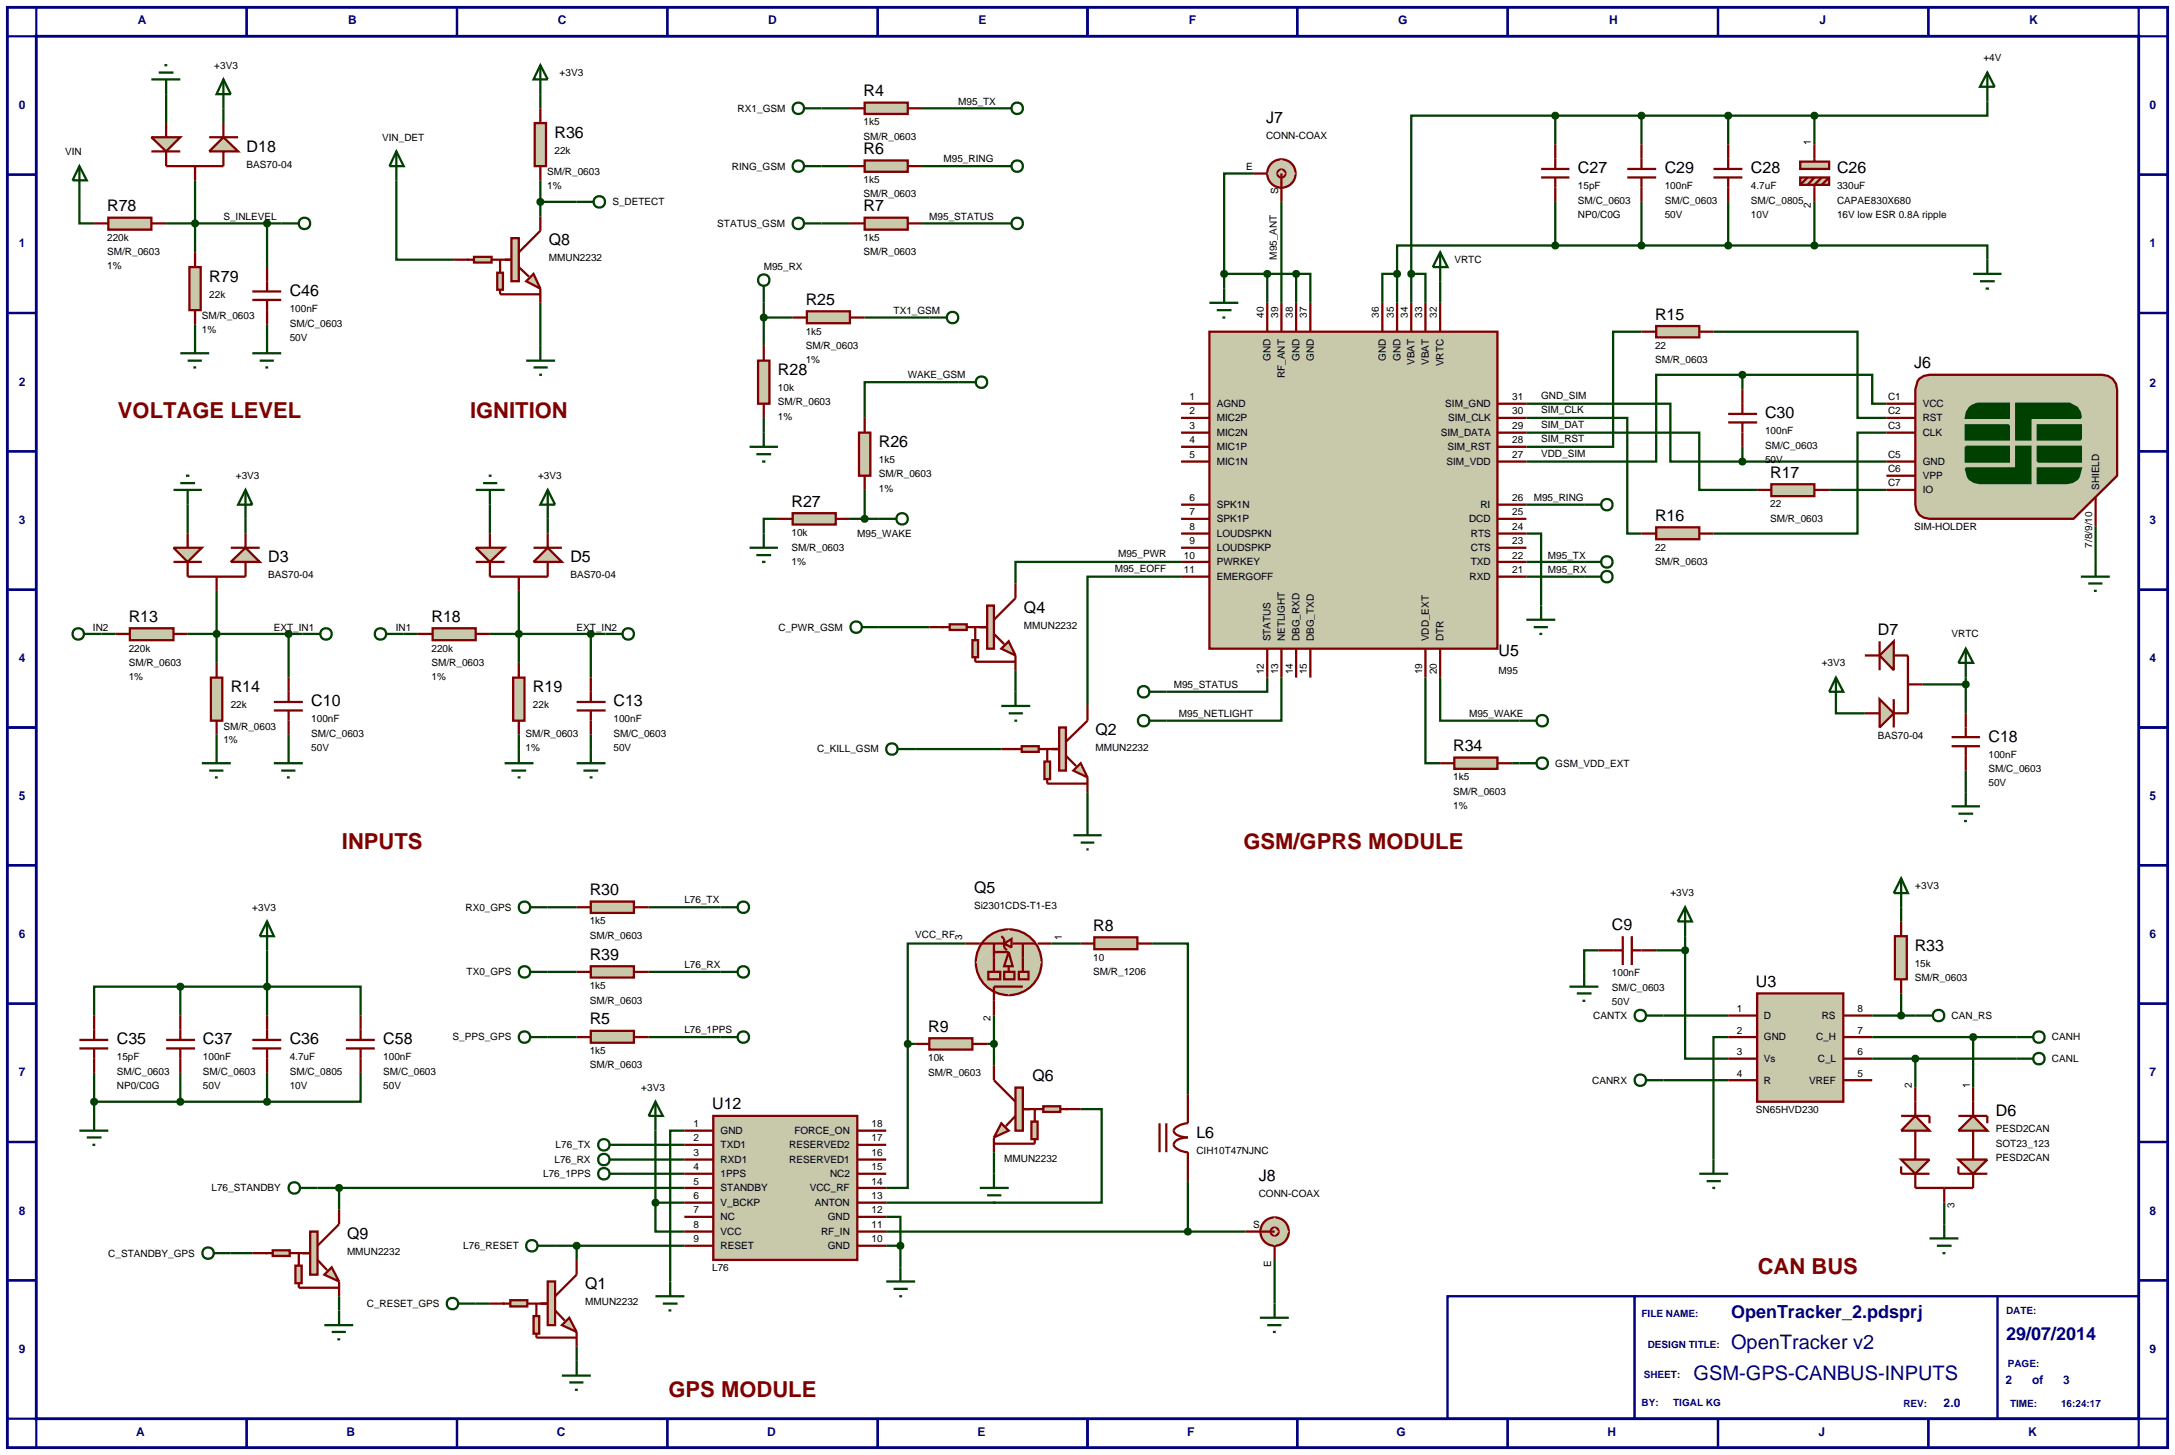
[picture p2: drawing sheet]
<svg xmlns="http://www.w3.org/2000/svg" width="384mm" height="257mm" viewBox="0 0 384 257" stroke-linecap="round" stroke-linejoin="round" font-family="sans-serif">
<defs><g id="words">
<g font-size="3.9" fill="#800000">
<text x="20.8" y="73.7">VOLTAGE LEVEL</text>
<text x="82.9" y="73.7">IGNITION</text>
<text x="60.3" y="149.8">INPUTS</text>
<text x="219.3" y="149.8">GSM/GPRS MODULE</text>
<text x="310" y="224.7">CAN BUS</text>
<text x="117.9" y="246.3">GPS MODULE</text>
</g>
<g font-size="3.5" fill="#000080">
<text x="305.3" y="238">OpenTracker v2</text>
<text x="298.7" y="243.4">GSM-GPS-CANBUS-INPUTS</text>
</g>
<g font-size="3.2" fill="#000080">
<text x="305.3" y="232.4">OpenTracker_2.pdsprj</text>
<text x="353.8" y="236.4">29/07/2014</text>
</g>
<g font-size="2.8">
<text x="152.3" y="17">R4</text>
<text x="223.3" y="21.7">J7</text>
<text x="43.5" y="26.8">D18</text>
<text x="97.8" y="24.3">R36</text>
<text x="152.3" y="27.2">R6</text>
<text x="278.3" y="30.6">C27</text>
<text x="293.6" y="30.6">C29</text>
<text x="308.8" y="30.6">C28</text>
<text x="324" y="30.6">C26</text>
<text x="18.9" y="37.3">R78</text>
<text x="152.3" y="37.3">R7</text>
<text x="96.8" y="43.3">Q8</text>
<text x="36.9" y="49.7">R79</text>
<text x="51.1" y="52.2">C46</text>
<text x="142.1" y="53.8">R25</text>
<text x="291.9" y="56.4">R15</text>
<text x="337.6" y="65">J6</text>
<text x="137.2" y="66.2">R28</text>
<text x="311.3" y="73.8">C30</text>
<text x="155" y="78.9">R26</text>
<text x="139.6" y="89.4">R27</text>
<text x="312.2" y="84.3">R17</text>
<text x="291.9" y="91.9">R16</text>
<text x="47.3" y="99.2">D3</text>
<text x="100.6" y="99.2">D5</text>
<text x="22.7" y="109.7">R13</text>
<text x="76.1" y="109.7">R18</text>
<text x="180.6" y="108.1">Q4</text>
<text x="331.2" y="112">D7</text>
<text x="264.3" y="115.8">U5</text>
<text x="40.7" y="122.1">R14</text>
<text x="54.9" y="124.6">C10</text>
<text x="94" y="122.1">R19</text>
<text x="108.2" y="124.6">C13</text>
<text x="193.2" y="129.7">Q2</text>
<text x="350.7" y="130.9">C18</text>
<text x="256.3" y="132.5">R34</text>
<text x="104" y="157.9">R30</text>
<text x="171.8" y="157.5">Q5</text>
<text x="192.8" y="164.2">R8</text>
<text x="284.3" y="164">C9</text>
<text x="337.7" y="167.7">R33</text>
<text x="104" y="169.3">R39</text>
<text x="309.7" y="174.1">U3</text>
<text x="20.6" y="184.2">C35</text>
<text x="35.8" y="184.2">C37</text>
<text x="51.1" y="184.2">C36</text>
<text x="67.6" y="184.2">C58</text>
<text x="104" y="180.7">R5</text>
<text x="163.7" y="182">R9</text>
<text x="182.1" y="190.6">Q6</text>
<text x="125.6" y="195.7">U12</text>
<text x="352" y="196.9">D6</text>
<text x="211" y="200.7">L6</text>
<text x="222" y="208.3">J8</text>
<text x="61.2" y="218.5">Q9</text>
<text x="103.2" y="227.4">Q1</text>
</g>
<g font-size="2.1" fill="#000080">
<text x="24.3" y="4.2">A</text>
<text x="61.4" y="4.2">B</text>
<text x="98.4" y="4.2">C</text>
<text x="135.5" y="4.2">D</text>
<text x="172.6" y="4.2">E</text>
<text x="209.7" y="4.2">F</text>
<text x="246.6" y="4.2">G</text>
<text x="283.8" y="4.2">H</text>
<text x="320.9" y="4.2">J</text>
<text x="357.9" y="4.2">K</text>
<text x="3.3" y="19.2">0</text>
<text x="379.1" y="19.2">0</text>
<text x="3.3" y="43.6">1</text>
<text x="379.1" y="43.6">1</text>
<text x="3.3" y="68">2</text>
<text x="379.1" y="68.2">2</text>
<text x="3.3" y="92.4">3</text>
<text x="379.1" y="92.4">3</text>
<text x="3.3" y="116.8">4</text>
<text x="379.1" y="116.8">4</text>
<text x="3.3" y="141">5</text>
<text x="379.1" y="141">5</text>
<text x="3.3" y="165.4">6</text>
<text x="379.1" y="165.4">6</text>
<text x="3.3" y="189.8">7</text>
<text x="379.1" y="189.8">7</text>
<text x="3.3" y="214.2">8</text>
<text x="379.1" y="214.2">8</text>
<text x="3.3" y="238.6">9</text>
<text x="379.1" y="238.6">9</text>
<text x="353.7" y="244">2</text>
<text x="358.4" y="244">of</text>
<text x="363.9" y="244">3</text>
<text x="342.8" y="248.1">2.0</text>
<text x="24" y="253.3">A</text>
<text x="61.1" y="253.3">B</text>
<text x="98.2" y="253.3">C</text>
<text x="135.3" y="253.3">D</text>
<text x="172.4" y="253.3">E</text>
<text x="209.4" y="253.3">F</text>
<text x="246.3" y="253.3">G</text>
<text x="283.5" y="253.3">H</text>
<text x="320.7" y="253.3">J</text>
<text x="357.7" y="253.3">K</text>
</g>
<g font-size="1.8">
<text x="349.8" y="10.8">+4V</text>
<text x="37.8" y="12.1">+3V3</text>
<text x="98.7" y="13.4">+3V3</text>
<text x="130.1" y="19.7">RX1_GSM</text>
<text x="152.3" y="22.1">1k5</text>
<text x="169" y="18.5">M95_TX</text>
<text x="11.5" y="27.3">VIN</text>
<text x="43.5" y="29.6">BAS70-04</text>
<text x="67.4" y="24.8">VIN_DET</text>
<text x="97.8" y="27.1">22k</text>
<text x="129.1" y="29.9">RING_GSM</text>
<text x="152.3" y="24.7">SM/R_0603</text>
<text x="166.4" y="28.6">M95_RING</text>
<text x="219.8" y="30">E</text>
<text x="223.3" y="24.5">CONN-COAX</text>
<text x="319.4" y="25.5" transform="rotate(-90 319.4 25.5)">1</text>
<text x="96.5" y="30.9">SM/R_0603</text>
<text x="96.5" y="33.4">1%</text>
<text x="152.3" y="32.3">1k5</text>
<text x="152.3" y="34.8">SM/R_0603</text>
<text x="225.4" y="34.3" transform="rotate(-90 225.4 34.3)">S</text>
<text x="278.3" y="33.4">15pF</text>
<text x="278.3" y="36">SM/C_0603</text>
<text x="293.6" y="33.4">100nF</text>
<text x="293.6" y="36">SM/C_0603</text>
<text x="308.8" y="33.4">4.7uF</text>
<text x="308.8" y="36">SM/C_0805</text>
<text x="324" y="33.4">330uF</text>
<text x="324" y="36">CAPAE830X680</text>
<text x="39.4" y="38.8">S_INLEVEL</text>
<text x="108" y="36.2">S_DETECT</text>
<text x="126.5" y="40">STATUS_GSM</text>
<text x="163.9" y="38.8">M95_STATUS</text>
<text x="278.3" y="38.5">NP0/C0G</text>
<text x="293.6" y="38.5">50V</text>
<text x="308.8" y="38.5">10V</text>
<text x="319.4" y="36.6" transform="rotate(-90 319.4 36.6)">2</text>
<text x="324" y="38.5">16V low ESR 0.8A ripple</text>
<text x="18.9" y="42.5">220k</text>
<text x="18.9" y="45">SM/R_0603</text>
<text x="18.9" y="47.5">1%</text>
<text x="96.8" y="46.1">MMUN2232</text>
<text x="134.7" y="47.7">M95_RX</text>
<text x="152.3" y="42.5">1k5</text>
<text x="152.3" y="45">SM/R_0603</text>
<text x="225.2" y="45.8" transform="rotate(-90 225.2 45.8)">M95_ANT</text>
<text x="256.5" y="46.4">VRTC</text>
<text x="36.9" y="52.5">22k</text>
<text x="35.6" y="56.3">SM/R_0603</text>
<text x="35.6" y="58.8">1%</text>
<text x="51.1" y="55">100nF</text>
<text x="51.1" y="57.6">SM/C_0603</text>
<text x="142.1" y="59">1k5</text>
<text x="157.6" y="55.3">TX1_GSM</text>
<text x="222.9" y="56" transform="rotate(-90 222.9 56)">40</text>
<text x="225.4" y="56" transform="rotate(-90 225.4 56)">39</text>
<text x="228" y="56" transform="rotate(-90 228 56)">38</text>
<text x="230.5" y="56" transform="rotate(-90 230.5 56)">37</text>
<text x="243.2" y="56" transform="rotate(-90 243.2 56)">36</text>
<text x="245.8" y="56" transform="rotate(-90 245.8 56)">35</text>
<text x="248.3" y="56" transform="rotate(-90 248.3 56)">34</text>
<text x="250.8" y="56" transform="rotate(-90 250.8 56)">33</text>
<text x="253.4" y="56" transform="rotate(-90 253.4 56)">32</text>
<text x="51.1" y="60.1">50V</text>
<text x="142.1" y="61.5">SM/R_0603</text>
<text x="142.1" y="64.1">1%</text>
<text x="224.1" y="63.7" transform="rotate(-90 224.1 63.7)">GND</text>
<text x="229.2" y="63.7" transform="rotate(-90 229.2 63.7)">GND</text>
<text x="231.7" y="63.7" transform="rotate(-90 231.7 63.7)">GND</text>
<text x="244.4" y="63.7" transform="rotate(-90 244.4 63.7)">GND</text>
<text x="247" y="63.7" transform="rotate(-90 247 63.7)">GND</text>
<text x="249.5" y="64.4" transform="rotate(-90 249.5 64.4)">VBAT</text>
<text x="252" y="64.4" transform="rotate(-90 252 64.4)">VBAT</text>
<text x="254.6" y="64.6" transform="rotate(-90 254.6 64.6)">VRTC</text>
<text x="291.9" y="61.5">22</text>
<text x="291.9" y="64.1">SM/R_0603</text>
<text x="137.2" y="69">10k</text>
<text x="137.2" y="71.5">SM/R_0603</text>
<text x="160.1" y="66.7">WAKE_GSM</text>
<text x="209.8" y="70.6">1</text>
<text x="214.6" y="71.8">AGND</text>
<text x="226.6" y="66.7" transform="rotate(-90 226.6 66.7)">RF_ANT</text>
<text x="254.9" y="71.8">SIM_GND</text>
<text x="266.7" y="70.6">31</text>
<text x="271.8" y="70.4">GND_SIM</text>
<text x="333" y="70.6">C1</text>
<text x="339.1" y="71.8">VCC</text>
<text x="137.2" y="74.1">1%</text>
<text x="209.8" y="73.1">2</text>
<text x="209.8" y="75.7">3</text>
<text x="214.6" y="74.3">MIC2P</text>
<text x="214.6" y="76.9">MIC2N</text>
<text x="254.1" y="76.9">SIM_DATA</text>
<text x="255.4" y="74.3">SIM_CLK</text>
<text x="266.7" y="75.7">29</text>
<text x="266.7" y="73.1">30</text>
<text x="271.8" y="78">SIM_RST</text>
<text x="271.8" y="72.9">SIM_CLK</text>
<text x="271.8" y="75.5">SIM_DAT</text>
<text x="311.3" y="76.6">100nF</text>
<text x="333" y="73.1">C2</text>
<text x="333" y="75.7">C3</text>
<text x="339.1" y="74.3">RST</text>
<text x="339.1" y="76.9">CLK</text>
<text x="155" y="81.7">1k5</text>
<text x="209.8" y="78.2">4</text>
<text x="209.8" y="80.8">5</text>
<text x="214.6" y="79.4">MIC1P</text>
<text x="214.6" y="82">MIC1N</text>
<text x="255.1" y="82">SIM_VDD</text>
<text x="255.3" y="79.4">SIM_RST</text>
<text x="266.7" y="80.8">27</text>
<text x="266.7" y="78.2">28</text>
<text x="271.8" y="80.6">VDD_SIM</text>
<text x="311.3" y="79.1">SM/C_0603</text>
<text x="311.3" y="81.7">50V</text>
<text x="333" y="80.8">C5</text>
<text x="333" y="83.3">C6</text>
<text x="339.1" y="82">GND</text>
<text x="41.6" y="84.5">+3V3</text>
<text x="94.9" y="84.5">+3V3</text>
<text x="155" y="84.2">SM/R_0603</text>
<text x="155" y="86.8">1%</text>
<text x="209.8" y="88.4">6</text>
<text x="214.6" y="89.6">SPK1N</text>
<text x="261.1" y="89.6">RI</text>
<text x="266.7" y="88.4">26</text>
<text x="270.5" y="88.3">M95_RING</text>
<text x="312.2" y="89.5">22</text>
<text x="333" y="85.8">C7</text>
<text x="339.1" y="84.5">VPP</text>
<text x="339.1" y="87">IO</text>
<text x="370.2" y="86.4" transform="rotate(-90 370.2 86.4)">SHIELD</text>
<text x="139.6" y="94.5">10k</text>
<text x="151.2" y="94.7">M95_WAKE</text>
<text x="209.8" y="90.9">7</text>
<text x="209.8" y="93.5">8</text>
<text x="209.8" y="96">9</text>
<text x="214.6" y="92.1">SPK1P</text>
<text x="214.6" y="94.7">LOUDSPKN</text>
<text x="259.1" y="92.1">DCD</text>
<text x="259.4" y="94.7">RTS</text>
<text x="266.7" y="96">23</text>
<text x="266.7" y="93.5">24</text>
<text x="266.7" y="90.9">25</text>
<text x="312.2" y="92">SM/R_0603</text>
<text x="337.6" y="93.5">SIM-HOLDER</text>
<text x="47.3" y="102">BAS70-04</text>
<text x="100.6" y="102">BAS70-04</text>
<text x="139.6" y="97.1">SM/R_0603</text>
<text x="139.6" y="99.6">1%</text>
<text x="196.6" y="100.9">M95_EOFF</text>
<text x="197.2" y="98.3">M95_PWR</text>
<text x="208.8" y="98.5">10</text>
<text x="208.8" y="101.1">11</text>
<text x="214.6" y="97.2">LOUDSPKP</text>
<text x="214.6" y="99.7">PWRKEY</text>
<text x="259.4" y="99.7">TXD</text>
<text x="259.4" y="97.2">CTS</text>
<text x="266.7" y="101.1">21</text>
<text x="266.7" y="98.5">22</text>
<text x="273" y="98.5">M95_TX</text>
<text x="273" y="101">M95_RX</text>
<text x="291.9" y="97.1">22</text>
<text x="291.9" y="99.6">SM/R_0603</text>
<text x="369" y="96.6" transform="rotate(-90 369 96.6)">7/8/9/10</text>
<text x="214.6" y="102.3">EMERGOFF</text>
<text x="259.2" y="102.3">RXD</text>
<text x="16.4" y="111.2">IN2</text>
<text x="48.3" y="111.2">EXT_IN1</text>
<text x="69.8" y="111.2">IN1</text>
<text x="101.7" y="111.2">EXT_IN2</text>
<text x="137.3" y="111.2">C_PWR_GSM</text>
<text x="180.6" y="110.9">MMUN2232</text>
<text x="224.1" y="113.1" transform="rotate(-90 224.1 113.1)">STATUS</text>
<text x="226.6" y="113.1" transform="rotate(-90 226.6 113.1)">NETLIGHT</text>
<text x="229.2" y="113.1" transform="rotate(-90 229.2 113.1)">DBG_RXD</text>
<text x="231.7" y="113.1" transform="rotate(-90 231.7 113.1)">DBG_TXD</text>
<text x="252" y="113.1" transform="rotate(-90 252 113.1)">VDD_EXT</text>
<text x="254.6" y="113.1" transform="rotate(-90 254.6 113.1)">DTR</text>
<text x="344.2" y="112.4">VRTC</text>
<text x="22.7" y="114.9">220k</text>
<text x="22.7" y="117.4">SM/R_0603</text>
<text x="22.7" y="119.9">1%</text>
<text x="76.1" y="114.9">220k</text>
<text x="76.1" y="117.4">SM/R_0603</text>
<text x="76.1" y="119.9">1%</text>
<text x="222.9" y="118.9" transform="rotate(-90 222.9 118.9)">12</text>
<text x="225.4" y="118.9" transform="rotate(-90 225.4 118.9)">13</text>
<text x="228" y="118.9" transform="rotate(-90 228 118.9)">14</text>
<text x="230.5" y="118.9" transform="rotate(-90 230.5 118.9)">15</text>
<text x="250.8" y="118.9" transform="rotate(-90 250.8 118.9)">19</text>
<text x="253.4" y="118.9" transform="rotate(-90 253.4 118.9)">20</text>
<text x="264.3" y="118.9">M95</text>
<text x="321.3" y="117.5">+3V3</text>
<text x="40.7" y="124.9">22k</text>
<text x="94" y="124.9">22k</text>
<text x="207" y="121.3">M95_STATUS</text>
<text x="39.4" y="128.7">SM/R_0603</text>
<text x="39.4" y="131.1">1%</text>
<text x="54.9" y="127.4">100nF</text>
<text x="54.9" y="129.9">SM/C_0603</text>
<text x="92.7" y="129.9">SM/R_0603</text>
<text x="108.2" y="127.4">100nF</text>
<text x="108.2" y="129.9">SM/C_0603</text>
<text x="207.9" y="126.4">M95_NETLIGHT</text>
<text x="259.1" y="126.4">M95_WAKE</text>
<text x="331.2" y="130.3">BAS70-04</text>
<text x="54.9" y="132.4">50V</text>
<text x="92.7" y="132.4">1%</text>
<text x="108.2" y="132.4">50V</text>
<text x="144.1" y="132.7">C_KILL_GSM</text>
<text x="193.2" y="132.4">MMUN2232</text>
<text x="256.3" y="137.6">1k5</text>
<text x="274.3" y="135.2">GSM_VDD_EXT</text>
<text x="350.7" y="133.7">100nF</text>
<text x="350.7" y="136.2">SM/C_0603</text>
<text x="256.3" y="140.2">SM/R_0603</text>
<text x="256.3" y="142.7">1%</text>
<text x="350.7" y="138.7">50V</text>
<text x="44.5" y="160.6">+3V3</text>
<text x="82.1" y="160.6">RX0_GPS</text>
<text x="120.7" y="159.3">L76_TX</text>
<text x="171.8" y="160.3">Si2301CDS-T1-E3</text>
<text x="294.6" y="158.1">+3V3</text>
<text x="337.8" y="156.8">+3V3</text>
<text x="104" y="163">1k5</text>
<text x="104" y="165.6">SM/R_0603</text>
<text x="161.4" y="165.5">VCC_RF</text>
<text x="169.7" y="165.7" transform="rotate(-90 169.7 165.7)">3</text>
<text x="187.3" y="165.7" transform="rotate(-90 187.3 165.7)">1</text>
<text x="82.3" y="172">TX0_GPS</text>
<text x="120.7" y="170.8">L76_RX</text>
<text x="192.8" y="169.4">10</text>
<text x="192.8" y="171.9">SM/R_1206</text>
<text x="284.3" y="172.2">100nF</text>
<text x="337.7" y="170.5">15k</text>
<text x="337.7" y="173">SM/R_0603</text>
<text x="104" y="174.4">1k5</text>
<text x="104" y="177">SM/R_0603</text>
<text x="281" y="179.7">CANTX</text>
<text x="284.3" y="174.7">SM/C_0603</text>
<text x="284.3" y="177.2">50V</text>
<text x="306.3" y="178.5">1</text>
<text x="311.1" y="179.7">D</text>
<text x="321.3" y="179.7">RS</text>
<text x="327.6" y="178.5">8</text>
<text x="344.2" y="179.7">CAN_RS</text>
<text x="79.8" y="183.5">S_PPS_GPS</text>
<text x="104" y="185.9">1k5</text>
<text x="120.7" y="182.2">L76_1PPS</text>
<text x="174.7" y="180.1" transform="rotate(-90 174.7 180.1)">2</text>
<text x="306.3" y="182.3">2</text>
<text x="311.1" y="183.5">GND</text>
<text x="320.3" y="183.5">C_H</text>
<text x="327.6" y="182.3">7</text>
<text x="361.9" y="183.5">CANH</text>
<text x="20.6" y="187">15pF</text>
<text x="20.6" y="189.5">SM/C_0603</text>
<text x="35.8" y="187">100nF</text>
<text x="35.8" y="189.5">SM/C_0603</text>
<text x="51.1" y="187">4.7uF</text>
<text x="51.1" y="189.5">SM/C_0805</text>
<text x="67.6" y="187">100nF</text>
<text x="67.6" y="189.5">SM/C_0603</text>
<text x="104" y="188.4">SM/R_0603</text>
<text x="163.7" y="187.1">10k</text>
<text x="163.7" y="189.7">SM/R_0603</text>
<text x="280.8" y="191.1">CANRX</text>
<text x="306.3" y="186.1">3</text>
<text x="306.3" y="189.9">4</text>
<text x="311.1" y="187.3">Vs</text>
<text x="311.1" y="191.1">R</text>
<text x="319.1" y="191.1">VREF</text>
<text x="320.6" y="187.3">C_L</text>
<text x="327.6" y="189.9">5</text>
<text x="327.6" y="186.1">6</text>
<text x="337.2" y="191.8" transform="rotate(-90 337.2 191.8)">2</text>
<text x="347.4" y="191.8" transform="rotate(-90 347.4 191.8)">1</text>
<text x="361.9" y="187.3">CANL</text>
<text x="20.6" y="192.1">NP0/C0G</text>
<text x="35.8" y="192.1">50V</text>
<text x="51.1" y="192.1">10V</text>
<text x="67.6" y="192.1">50V</text>
<text x="113.1" y="192.4">+3V3</text>
<text x="309.7" y="196.3">SN65HVD230</text>
<text x="98" y="202.5">L76_TX</text>
<text x="122.3" y="198.8">1</text>
<text x="122.3" y="201.3">2</text>
<text x="122.3" y="203.9">3</text>
<text x="127.1" y="200">GND</text>
<text x="127.1" y="202.5">TXD1</text>
<text x="139.2" y="202.5">RESERVED2</text>
<text x="140.1" y="200">FORCE_ON</text>
<text x="153.7" y="203.9">16</text>
<text x="153.7" y="201.3">17</text>
<text x="153.7" y="198.8">18</text>
<text x="211" y="203.5">CIH10T47NJNC</text>
<text x="352" y="199.7">PESD2CAN</text>
<text x="352" y="202.2">SOT23_123</text>
<text x="95.8" y="207.6">L76_1PPS</text>
<text x="97.8" y="205.1">L76_RX</text>
<text x="122.3" y="206.4">4</text>
<text x="122.3" y="208.9">5</text>
<text x="127.1" y="205.1">RXD1</text>
<text x="127.1" y="207.6">1PPS</text>
<text x="139.2" y="205.1">RESERVED1</text>
<text x="146.4" y="207.6">NC2</text>
<text x="153.7" y="208.9">14</text>
<text x="153.7" y="206.4">15</text>
<text x="177.1" y="204.9">MMUN2232</text>
<text x="352" y="204.8">PESD2CAN</text>
<text x="37.3" y="210.1">L76_STANDBY</text>
<text x="122.3" y="211.5">6</text>
<text x="122.3" y="214">7</text>
<text x="127.1" y="210.1">STANDBY</text>
<text x="127.1" y="212.7">V_BCKP</text>
<text x="127.1" y="215.2">NC</text>
<text x="142.8" y="210.1">VCC_RF</text>
<text x="143.7" y="212.7">ANTON</text>
<text x="146" y="215.2">GND</text>
<text x="153.7" y="214">12</text>
<text x="153.7" y="211.5">13</text>
<text x="222" y="211.1">CONN-COAX</text>
<text x="344.7" y="213.1" transform="rotate(-90 344.7 213.1)">3</text>
<text x="19.1" y="221.6">C_STANDBY_GPS</text>
<text x="61.2" y="221.3">MMUN2232</text>
<text x="81.7" y="220.3">L76_RESET</text>
<text x="122.3" y="216.6">8</text>
<text x="122.3" y="219.1">9</text>
<text x="127.1" y="217.8">VCC</text>
<text x="127.1" y="220.3">RESET</text>
<text x="144.8" y="217.8">RF_IN</text>
<text x="146" y="220.3">GND</text>
<text x="153.7" y="219.1">10</text>
<text x="153.7" y="216.6">11</text>
<text x="221" y="216.6">S</text>
<text x="125.6" y="224.2">L76</text>
<text x="224.2" y="223.4" transform="rotate(-90 224.2 223.4)">E</text>
<text x="64.7" y="230.5">C_RESET_GPS</text>
<text x="103.2" y="230.2">MMUN2232</text>
</g>
<g font-size="1.8" fill="#000080">
<text x="289.5" y="232.2">FILE NAME:</text>
<text x="353.8" y="231.7">DATE:</text>
<text x="290.6" y="237.7">DESIGN TITLE:</text>
<text x="289.9" y="243">SHEET:</text>
<text x="354.1" y="241.1">PAGE:</text>
<text x="289.5" y="247.9">BY:</text>
<text x="295.1" y="247.9">TIGAL KG</text>
<text x="335.7" y="248.1">REV:</text>
<text x="354.5" y="248.1">TIME:</text>
<text x="363.5" y="248.1">16:24:17</text>
</g>
</g></defs>
<g fill="#fff" stroke="#000080" stroke-width=".4">
<path d="M255.3 228.6h33v21.6h-33z"/>
<path d="M288.3 228.6h88.9v21.6h-88.9z"/>
</g>
<path d="M1.3 1.3h381v254h-381zM6.4 6.4h370.8v243.8h-370.8z" fill="none" stroke="#000080" stroke-width=".5"/>
<g fill="none" stroke="#000080" stroke-width=".4">
<path d="M6.4 1.3v5.1h-5.1M43.5 1.3v5.1M80.6 1.3v5.1M117.7 1.3v5.1M154.8 1.3v5.1M191.8 1.3v5.1M228.8 1.3v5.1M265.9 1.3v5.1M303 1.3v5.1M340.1 1.3v5.1M377.2 1.3v5.1h5.1M1.3 30.8h5.1"/>
<path d="M377.2 30.8h5.1M1.3 55.2h5.1M377.2 55.2h5.1M1.3 79.6h5.1M377.2 79.6h5.1M1.3 104h5.1M377.2 104h5.1M1.3 128.3h5.1M377.2 128.3h5.1M1.3 152.6h5.1M377.2 152.6h5.1M1.3 177h5.1"/>
<path d="M377.2 177h5.1M1.3 201.4h5.1M377.2 201.4h5.1M1.3 225.8h5.1M352.3 228.7v21.3M377.2 225.8h5.1M1.3 250.2h5.1v5.1M43.5 250.2v5.1M80.6 250.2v5.1M117.7 250.2v5.1M154.8 250.2v5.1M191.8 250.2v5.1"/>
<path d="M228.8 250.2v5.1M265.9 250.2v5.1M303 250.2v5.1M340.1 250.2v5.1M382.3 250.2h-5.1v5.1"/>
</g>
<g fill="none" stroke="#004000" stroke-width=".4">
<path d="M29.3 16.6v5.1M39.4 19.1v2.6M95.3 16.6v2.5M144.9 19.1h5M162.6 19.1h12.7M350.5 17.9v2.5h-30.5M14 34.4v5h2.6M29.3 39.4h20.3M34.4 31.8v12.7M47.1 39.4v7.7M69.9 31.8v14h10.2M95.3 31.8v6.4"/>
<path d="M95.3 35.6h6.4M144.9 29.3h5M144.9 39.4h5M162.6 29.3h12.7M162.6 39.4h12.7M221 30.6h-5.1v17.7M226 35.6v17.8M274.3 20.4h-25.4v27.9M274.3 20.4h45.7M274.3 20.4v5.1M274.3 35.6v7.7M289.5 20.4v5.1"/>
<path d="M289.5 35.6v7.7M304.8 20.4v5.1M304.8 35.6v7.7M320 20.4v5.1M320 35.6v7.7M34.4 57.2v2.6M47.1 57.2v2.6M95.3 53.4v7.6M134.7 56h5.1M134.7 53.4v7.6M152.5 56h11.4M215.9 48.3h12.7"/>
<path d="M215.9 48.3v2.6M223.5 48.3v5.1M228.6 48.3h2.5v5.1M228.6 48.3v5.1M246.4 48.3h-2.6v5.1M246.4 48.3v5.1M248.9 48.3h2.5v5.1M248.9 48.3v5.1M254 49.6v3.8M274.3 43.3h-27.9v5M274.3 43.3h45.7M289.5 58.5h-5v20.3h-15.3"/>
<path d="M302.2 58.5h25.4v15.2h5.1M320 43.3h30.5v2.5M134.7 73.7v2.6M169 67.4h-16.5v6.3M269.2 73.7h17.8v20.4h2.5M269.2 76.3h30.5v10.1h10.2M269.2 71.2h25.4v10.2h12.7M307.3 66.1h22.9v5.1h2.5M307.3 66.1h-15.2v15.3h-22.9M307.3 66.1v2.6M307.3 78.8v2.6M332.7 76.3h-5.1v17.8h-25.4"/>
<path d="M33.1 89v5.1M43.3 91.5v2.6M86.4 89v5.1M96.6 91.5v2.6M137.2 91.5h-2.5v2.6M149.9 91.5h5.1M152.5 86.4v5.1M208.3 99.1h-29.2v3.8M269.2 94.1h2.6v12.7M269.2 99.1h10.2M269.2 89h10.2M307.3 81.4h25.4"/>
<path d="M322.6 86.4h10.1M369.6 92.8v6.3M17.9 111.8h2.5M33.1 111.8h20.3M38.2 104.2v12.7M50.9 111.8v7.7M71.2 111.8h2.5M86.4 111.8h20.4M91.5 104.2v12.7M104.2 111.8v7.7M155 110.6h8.9M179.1 118.2v3.8"/>
<path d="M208.3 101.7h-16.5v22.8M223.5 119.5v2.5h-17.8M226 119.5v7.6h-20.3M251.4 119.5v15.1h2.6M254 119.5v7.6h14M269.2 101.7h10.2M346.7 119.5v6.3M38.2 129.5v2.6M50.9 129.5v2.6M91.5 129.5v2.6M104.2 129.5v2.6M161.4 132.1h15.2"/>
<path d="M191.8 139.7v5.1M266.7 134.6h1.3M323.8 124.5v1.3h5.1M339.1 120.7h7.6M346.7 135.9v3.8M96.6 160h5.1M114.4 160h12.7M335.3 160v2.5M31.8 174h-15.2v5.1M31.8 174h31.8v5.1M31.8 174v5.1M47.1 167.6v11.5"/>
<path d="M96.6 171.4h5.1M114.4 171.4h12.7M170.3 166.4h-10.2v17.7M175.3 179.1v8.8M185.5 166.4h5.1M203.2 166.4h6.3v26.6M281.9 167.6h-2.5v3.8M292.1 167.6h5.1M293.4 179.1h11.4M297.2 167.6v19.1h7.6M297.2 165.1v2.5M330.2 179.1h7.6"/>
<path d="M335.3 175.2v3.9M16.6 189.2v7.6M16.6 194.3h30.5M31.8 189.2v5.1M47.1 189.2v5.1M63.6 189.2v5.1h-16.5M96.6 182.9h5.1M114.4 182.9h12.7M115.6 199.4v12.7M120.7 199.4h-2.5v26.6M160.1 184.1v25.4h-3.8M160.1 184.1h1.3"/>
<path d="M174.1 184.1h1.2M190.6 195.6h3.7v16.5h-38M293.4 190.5h11.4M304.8 182.9h-2.6v21.6M330.2 182.9h25.4M330.2 186.7h25.4M337.8 186.7v5.1M348 182.9v8.9M56 209.5h64.7M59.8 209.5v3.8M97.9 219.7h22.8M101.7 219.7v2.5"/>
<path d="M110.6 201.9h10.1M110.6 204.5h10.1M110.6 207h10.1M115.6 212.1v5.1h5.1M115.6 212.1h5.1M156.3 214.6h2.5v5.1M156.3 219.7h2.5M156.3 217.2h63.4M158.8 219.7v3.8M175.3 203.2v3.8M209.5 208.3v8.9M342.9 212.1v3.8"/>
<path d="M40.7 221h3.8M59.8 228.6v2.5M83.9 229.9h2.5M101.7 237.5v2.5M224.8 222.2v7.7"/>
</g>
<path d="M213.3 58.5h50.8v55.9h-50.8z" fill="#c8c8aa" stroke="#800000" stroke-width=".4"/>
<g fill="none" stroke="#800000" stroke-width=".4">
<path d="M223.5 53.4v5.1M226 53.4v5.1M228.6 53.4v5.1M231.1 53.4v5.1M243.8 53.4v5.1M246.4 53.4v5.1M248.9 53.4v5.1M251.4 53.4v5.1M254 53.4v5.1M208.3 71.2h5M208.3 73.7h5M208.3 76.3h5"/>
<path d="M208.3 78.8h5M264.1 71.2h5.1M264.1 73.7h5.1M264.1 76.3h5.1M264.1 78.8h5.1M208.3 81.4h5M208.3 89h5M208.3 91.5h5M208.3 94.1h5M208.3 96.6h5M208.3 99.1h5M264.1 81.4h5.1"/>
<path d="M264.1 89h5.1M264.1 91.5h5.1M264.1 94.1h5.1M264.1 96.6h5.1M264.1 99.1h5.1M208.3 101.7h5M223.5 114.4v5.1M226 114.4v5.1M228.6 114.4v5.1M231.1 114.4v5.1M251.4 114.4v5.1M254 114.4v5.1"/>
<path d="M264.1 101.7h5.1"/>
</g>
<g fill="#c8c8aa" stroke="#800000" stroke-width=".4">
<path d="M317.5 28.5h5.1v1.3h-5.1z"/>
<path d="M317.5 31.3h5.1v1.3h-5.1z"/>
</g>
<g fill="none" stroke="#800000" stroke-width=".4">
<path d="M271.8 29.8h5M271.8 31.3h5M274.3 25.5v4.3M274.3 31.3v4.3M287 29.8h5.1M287 31.3h5.1M289.5 25.5v4.3M289.5 31.3v4.3M302.2 29.8h5.1M302.2 31.3h5.1M304.8 25.5v4.3M304.8 31.3v4.3"/>
<path d="M318.8 31.3l-1.3 1.3M320 25.5v3M320 31.3l-1.2 1.3M321.3 31.3l-1.3 1.3v3M322.6 31.3l-1.3 1.3"/>
</g>
<path d="M350.5 12.8l1.3 2.5h-2.6zM350.5 12.8v5.1M348 48.3h5M349.2 49.6h2.6M350.2 50.9h.6M350.5 45.8v2.5" fill="none" stroke="#004000" stroke-width=".4"/>
<path d="M319.6 43l.4-.2-.5 .5zM320 42.8l.3 .1 .2 .4zM320 43.8l.5-.5-.2 .4zM319.5 43.3l.5 .5-.3-.1z" fill="#004000" stroke="#004000" stroke-width=".4"/>
<path d="M319.5 43.3l.5-.5 .5 .5-.5 .5z" fill="#004000"/>
<path d="M304.4 43l.4-.2-.5 .5zM304.8 42.8l.3 .1 .2 .4zM305.3 43.3l-.1 .3-.4 .2zM304.3 43.3l.5 .5-.4-.2z" fill="#004000" stroke="#004000" stroke-width=".4"/>
<path d="M304.8 42.8l.5 .5-.5 .5-.5-.5z" fill="#004000"/>
<path d="M289.2 42.9l.3-.1-.5 .5zM289.5 42.8l.3 .1 .2 .4zM290 43.3l-.1 .3-.4 .2zM289 43.3l.5 .5-.4-.2z" fill="#004000" stroke="#004000" stroke-width=".4"/>
<path d="M289.5 42.8l.5 .5-.5 .5-.5-.5z" fill="#004000"/>
<path d="M319.7 20l.3-.1-.5 .5zM320 19.9l.4 .2 .1 .3zM320.5 20.4l-.1 .3-.4 .2zM319.5 20.4l.5 .5-.3-.1z" fill="#004000" stroke="#004000" stroke-width=".4"/>
<path d="M319.5 20.4l.5-.5 .5 .5-.5 .5z" fill="#004000"/>
<path d="M304.5 20l.3-.1-.5 .5zM304.8 19.9l.4 .2 .1 .3zM305.3 20.4l-.1 .3-.4 .2zM304.3 20.4l.5 .5-.4-.2z" fill="#004000" stroke="#004000" stroke-width=".4"/>
<path d="M304.8 19.9l.5 .5-.5 .5-.5-.5z" fill="#004000"/>
<path d="M289.2 20l.3-.1-.5 .5zM289.5 19.9l.4 .2 .1 .3zM290 20.4l-.1 .3-.4 .2zM289 20.4l.5 .5-.4-.2z" fill="#004000" stroke="#004000" stroke-width=".4"/>
<path d="M289.5 19.9l.5 .5-.5 .5-.5-.5z" fill="#004000"/>
<path d="M274 20l.3-.1-.5 .5zM274.3 19.9l.4 .2 .1 .3zM274.3 20.9l.5-.5-.2 .4zM273.8 20.4l.5 .5-.4-.2z" fill="#004000" stroke="#004000" stroke-width=".4"/>
<path d="M274.3 19.9l.5 .5-.5 .5-.5-.5z" fill="#004000"/>
<path d="M273.9 43l.4-.2-.5 .5zM274.3 42.8l.3 .1 .2 .4zM274.3 43.8l.5-.5-.2 .4zM273.8 43.3l.5 .5-.3-.1z" fill="#004000" stroke="#004000" stroke-width=".4"/>
<path d="M273.8 43.3l.5-.5 .5 .5-.5 .5z" fill="#004000"/>
<path d="M189.3 147.3h5M190.6 148.6h2.4M191.6 149.8h.4M191.8 144.8v2.5" fill="none" stroke="#004000" stroke-width=".4"/>
<path d="M338.5 66.8l.8-.5 1-.2h30.5a2.56 2.56 0 0 1 2.6 2.6v15.2l-7.7 7.6h-25.4a2.4 2.4 0 0 1-2.5-2.5v-20.3l.4-1.5z" fill="#c8c8aa" stroke="#800000" stroke-width=".4"/>
<g fill="#004000" stroke="#004000" stroke-width=".4">
<path d="M347.4 71.9l1.3-.7h5.6v2.5h-7.6l.2-1z"/>
<path d="M346.7 75h7.6v2.5h-7.6z"/>
<path d="M346.7 78.8h7.6v2.6h-7.6z"/>
<path d="M346.7 82.6h8.9v-3.8h2.5v6.4h-8.9l-1-.2-.8-.5-.3-.4z"/>
<path d="M359.4 82.6h7.6l-.4 1.5-.3 .4-.8 .5-1 .2h-5.1z"/>
<path d="M359.4 78.8h7.6v2.6h-7.6z"/>
<path d="M359.4 75h7.6v2.5h-7.6z"/>
<path d="M355.6 71.2h9.4l1.3 .7 .5 .8 .2 1h-8.9v3.8h-2.5z"/>
</g>
<path d="M332.7 71.2h5.1M332.7 73.7h5.1M332.7 76.3h5.1M332.7 81.4h5.1M332.7 83.9h5.1M332.7 86.4h5.1M369.6 87.7v5.1" fill="none" stroke="#800000" stroke-width=".4"/>
<path d="M292.1 57.5h7.6v2h-7.6z" fill="#c8c8aa" stroke="#800000" stroke-width=".4"/>
<path d="M289.5 58.5h2.6M299.7 58.5h2.5" fill="none" stroke="#800000" stroke-width=".4"/>
<path d="M292.1 93h7.6v2.1h-7.6z" fill="#c8c8aa" stroke="#800000" stroke-width=".4"/>
<path d="M289.5 94.1h2.6M299.7 94.1h2.5" fill="none" stroke="#800000" stroke-width=".4"/>
<path d="M312.4 85.4h7.6v2.1h-7.6z" fill="#c8c8aa" stroke="#800000" stroke-width=".4"/>
<path d="M304.8 74.5h5.1M304.8 73h5.1M307.3 68.7v4.3M307.3 74.5v4.3M309.9 86.4h2.5M320 86.4h2.6" fill="none" stroke="#800000" stroke-width=".4"/>
<path d="M306.9 65.8l.4-.2-.5 .5zM307.3 65.6l.3 .1 .2 .4zM307.3 66.6l.5-.5-.2 .4zM306.8 66.1l.5 .5-.3-.1z" fill="#004000" stroke="#004000" stroke-width=".4"/>
<path d="M306.8 66.1l.5-.5 .5 .5-.5 .5z" fill="#004000"/>
<path d="M306.9 81.1l.4-.2-.5 .5zM307.3 80.9l.4 .2 .1 .3zM307.3 81.9l.5-.5-.1 .3zM306.8 81.4l.5 .5-.3-.1z" fill="#004000" stroke="#004000" stroke-width=".4"/>
<path d="M306.8 81.4l.5-.5 .5 .5-.5 .5z" fill="#004000"/>
<g fill="none" stroke="#004000" stroke-width=".4">
<path d="M279.4 99.1h3M279.4 89h3M152 110.6h3M269.2 109.3h5.1M270.5 110.6h2.5M271.5 111.8h.5M271.8 106.8v2.5M279.4 101.7h3M158.3 132.1h3.1M202.7 127.1h3M202.7 122h3M268 127.1h3"/>
<circle cx="283.4" cy="99.1" r="1.01"/>
<circle cx="283.4" cy="89" r="1.01"/>
<circle cx="151" cy="110.6" r="1.01"/>
<circle cx="283.4" cy="101.7" r="1.01"/>
<circle cx="157.3" cy="132.1" r="1.01"/>
<circle cx="201.7" cy="127.1" r="1.01"/>
<circle cx="201.7" cy="122" r="1.01"/>
<circle cx="272" cy="127.1" r="1.01"/>
</g>
<g fill="#c8c8aa" stroke="#800000" stroke-width=".4">
<path d="M224.4 28.6l1-.4 .6-.1-2.5 2.5a2.48 2.48 0 0 1 .9-2zM226 28.1a2.48 2.48 0 0 1 2.5 2.5zM228.5 30.6a2.48 2.48 0 0 1-2.5 2.5zM223.5 30.6l2.5 2.5a2.48 2.48 0 0 1-2.5-2.5z"/>
<path d="M225.5 30.1l.5-.2-.7 .7zM226 29.9a.68 .68 0 0 1 .7 .7zM226 31.3l.7-.7a.68 .68 0 0 1-.7 .7zM225.3 30.6l.7 .7a.68 .68 0 0 1-.7-.7z"/>
</g>
<g fill="#c8c8aa">
<path d="M223.5 30.6l2.5-2.5 2.5 2.5-2.5 2.5z"/>
<path d="M226 29.9l.7 .7-.7 .7-.7-.7z"/>
</g>
<path d="M221 30.6h2.5M226 30.6v5" fill="none" stroke="#800000" stroke-width=".4"/>
<path d="M213.3 53.4h5.1M214.6 54.7h2.6M215.6 56h.5M215.9 50.9v2.5" fill="none" stroke="#004000" stroke-width=".4"/>
<path d="M223.1 48l.4-.2-.5 .5zM223.5 47.8l.3 .1 .2 .4zM224 48.3l-.1 .3-.4 .2zM223 48.3l.5 .5-.4-.2z" fill="#004000" stroke="#004000" stroke-width=".4"/>
<path d="M223 48.3l.5-.5 .5 .5-.5 .5z" fill="#004000"/>
<path d="M228.3 47.9l.3-.1-.5 .5zM228.6 47.8l.4 .2 .1 .3zM229.1 48.3l-.1 .3-.4 .2zM228.1 48.3l.5 .5-.4-.2z" fill="#004000" stroke="#004000" stroke-width=".4"/>
<path d="M228.6 47.8l.5 .5-.5 .5-.5-.5z" fill="#004000"/>
<path d="M215.6 47.9l.3-.1-.5 .5zM215.9 47.8l.4 .2 .1 .3zM216.4 48.3l-.1 .3-.4 .2zM215.4 48.3l.5 .5-.4-.2z" fill="#004000" stroke="#004000" stroke-width=".4"/>
<path d="M215.9 47.8l.5 .5-.5 .5-.5-.5z" fill="#004000"/>
<g fill="none" stroke="#004000" stroke-width=".4">
<path d="M141.8 19.1h3.1M175.3 19.1h3.1M141.8 29.3h3.1M141.8 39.4h3.1M175.3 29.3h3.1M175.3 39.4h3.1M134.7 50.4v3M163.9 56h3.1M169 67.4h3M155 91.5h3.1"/>
<circle cx="140.8" cy="19.1" r="1.01"/>
<circle cx="179.4" cy="19.1" r="1.01"/>
<circle cx="140.8" cy="39.4" r="1.01"/>
<circle cx="140.8" cy="29.3" r="1.01"/>
<circle cx="179.4" cy="29.3" r="1.01"/>
<circle cx="179.4" cy="39.4" r="1.01"/>
<circle cx="134.7" cy="49.4" r="1.01"/>
<circle cx="168" cy="56" r="1.01"/>
<circle cx="173.1" cy="67.4" r="1.01"/>
<circle cx="159.1" cy="91.5" r="1.01"/>
</g>
<path d="M248.5 48l.4-.2-.5 .5zM248.9 47.8l.3 .1 .2 .4zM249.4 48.3l-.1 .3-.4 .2zM248.4 48.3l.5 .5-.4-.2z" fill="#004000" stroke="#004000" stroke-width=".4"/>
<path d="M248.4 48.3l.5-.5 .5 .5-.5 .5z" fill="#004000"/>
<path d="M246 48l.4-.2-.5 .5zM246.4 47.8l.3 .1 .2 .4zM246.9 48.3l-.1 .3-.4 .2zM245.9 48.3l.5 .5-.4-.2z" fill="#004000" stroke="#004000" stroke-width=".4"/>
<path d="M245.9 48.3l.5-.5 .5 .5-.5 .5z" fill="#004000"/>
<path d="M142.3 54.9h7.6v2.1h-7.6z" fill="#c8c8aa" stroke="#800000" stroke-width=".4"/>
<path d="M139.8 56h2.5M149.9 56h2.6" fill="none" stroke="#800000" stroke-width=".4"/>
<path d="M151.5 76.3h2v7.6h-2z" fill="#c8c8aa" stroke="#800000" stroke-width=".4"/>
<path d="M152.5 73.7v2.6M152.5 83.9v2.5" fill="none" stroke="#800000" stroke-width=".4"/>
<path d="M139.8 90.5h7.6v2h-7.6z" fill="#c8c8aa" stroke="#800000" stroke-width=".4"/>
<path d="M137.2 91.5h2.6M147.4 91.5h2.5" fill="none" stroke="#800000" stroke-width=".4"/>
<path d="M133.7 63.6h2v7.6h-2z" fill="#c8c8aa" stroke="#800000" stroke-width=".4"/>
<path d="M134.7 61v2.6M134.7 71.2v2.5" fill="none" stroke="#800000" stroke-width=".4"/>
<path d="M132.2 78.8h5M134.7 76.3v2.5M132.2 96.6h5M133.4 80.1h2.6M133.4 97.9h2.6M134.4 81.4h.6M134.4 99.1h.6M134.7 94.1v2.5" fill="none" stroke="#004000" stroke-width=".4"/>
<path d="M152.1 91.2l.4-.2-.5 .5zM152.5 91l.3 .1 .2 .4zM152.5 92l.5-.5-.2 .4zM152 91.5l.5 .5-.4-.2z" fill="#004000" stroke="#004000" stroke-width=".4"/>
<path d="M152 91.5l.5-.5 .5 .5-.5 .5z" fill="#004000"/>
<path d="M134.3 55.7l.4-.2-.5 .5zM134.7 55.5l.3 .1 .2 .4zM135.2 56l-.2 .4-.3 .1zM134.2 56l.5 .5-.3-.1z" fill="#004000" stroke="#004000" stroke-width=".4"/>
<path d="M134.2 56l.5-.5 .5 .5-.5 .5z" fill="#004000"/>
<path d="M323.8 119.5l1.3 2.5h-2.5zM323.8 119.5v5" fill="none" stroke="#004000" stroke-width=".4"/>
<g fill="#c8c8aa" stroke="#800000" stroke-width=".4">
<path d="M176.6 114.4l1.3-1.3 1.2 2.5z"/>
<path d="M174.1 106.8h1.2v7.6h-1.2z"/>
</g>
<path d="M172.8 110.6h1.3M175.3 111.8l1.8 1.8M179.1 105.5l-3.8 3.8" fill="none" stroke="#800000" stroke-width=".4"/>
<g fill="#c8c8aa" stroke="#800000" stroke-width=".4">
<path d="M167.5 110.1h3v1h-3z"/>
<path d="M171.5 112.9h1v3h-1z"/>
</g>
<path d="M163.9 110.6h3.6M170.5 110.6h3.6M172 110.6v2.3M172 115.9v.8h7.1M179.1 102.9v2.6M179.1 115.6v2.6" fill="none" stroke="#800000" stroke-width=".4"/>
<path d="M176.6 124.5h5.1M177.9 125.8h2.5M178.9 127.1h.5M179.1 122v2.5" fill="none" stroke="#004000" stroke-width=".4"/>
<g fill="#c8c8aa" stroke="#800000" stroke-width=".4">
<path d="M189.3 135.9l1.3-1.3 1.2 2.5z"/>
<path d="M186.8 128.3h1.2v7.6h-1.2z"/>
</g>
<path d="M185.5 132.1h1.3M188 133.3l1.8 1.8M191.8 127.1l-3.8 3.7" fill="none" stroke="#800000" stroke-width=".4"/>
<g fill="#c8c8aa" stroke="#800000" stroke-width=".4">
<path d="M180.2 131.6h3v1h-3z"/>
<path d="M184.2 134.3h1v3.1h-1z"/>
</g>
<path d="M176.6 132.1h3.6M183.2 132.1h3.6M184.7 132.1v2.2M184.7 137.4v.8h7.1M191.8 124.5v2.6M191.8 137.1v2.6" fill="none" stroke="#800000" stroke-width=".4"/>
<path d="M152.5 18.1h7.6v2h-7.6z" fill="#c8c8aa" stroke="#800000" stroke-width=".4"/>
<path d="M149.9 19.1h2.6M160.1 19.1h2.5" fill="none" stroke="#800000" stroke-width=".4"/>
<path d="M152.5 28.3h7.6v2h-7.6z" fill="#c8c8aa" stroke="#800000" stroke-width=".4"/>
<path d="M149.9 29.3h2.6M160.1 29.3h2.5" fill="none" stroke="#800000" stroke-width=".4"/>
<path d="M152.5 38.4h7.6v2.1h-7.6z" fill="#c8c8aa" stroke="#800000" stroke-width=".4"/>
<path d="M149.9 39.4h2.6M160.1 39.4h2.5" fill="none" stroke="#800000" stroke-width=".4"/>
<g fill="#c8c8aa" stroke="#800000" stroke-width=".4">
<path d="M223.2 215.2l1-.4 .6-.1-2.5 2.5a2.48 2.48 0 0 1 .9-2zM224.8 214.7a2.48 2.48 0 0 1 2.5 2.5zM227.3 217.2a2.48 2.48 0 0 1-2.5 2.5zM222.3 217.2l2.5 2.5a2.48 2.48 0 0 1-2.5-2.5z"/>
<path d="M224.3 216.7l.5-.2-.7 .7zM224.8 216.5a.68 .68 0 0 1 .7 .7zM224.8 217.9l.7-.7a.68 .68 0 0 1-.7 .7zM224.1 217.2l.7 .7a.68 .68 0 0 1-.7-.7z"/>
</g>
<g fill="#c8c8aa">
<path d="M224.8 214.7l2.5 2.5-2.5 2.5-2.5-2.5z"/>
<path d="M224.1 217.2l.7-.7 .7 .7-.7 .7z"/>
</g>
<g fill="none" stroke="#800000" stroke-width=".4">
<path d="M16.6 179.1v4.3M31.8 179.1v4.3M47.1 179.1v4.3M14 183.4h5.1M14 184.9h5.1M16.6 184.9v4.3M29.3 183.4h5.1M29.3 184.9h5.1M31.8 184.9v4.3M44.5 183.4h5.1M44.5 184.9h5.1M47.1 184.9v4.3"/>
<path d="M219.7 217.2h5.1M224.8 219.7v2.5"/>
</g>
<g fill="none" stroke="#004000" stroke-width=".4">
<path d="M107.5 204.5h3.1M107.5 201.9h3.1M222.2 232.4h5.1M223.5 233.7h2.5M224.5 234.9h.5M224.8 229.9v2.5"/>
<circle cx="106.5" cy="204.5" r="1.01"/>
<circle cx="106.5" cy="201.9" r="1.01"/>
</g>
<path d="M31.4 173.7l.4-.2-.5 .5zM31.8 173.5l.4 .2 .1 .3zM32.3 174l-.1 .3-.4 .2zM31.3 174l.5 .5-.3-.1z" fill="#004000" stroke="#004000" stroke-width=".4"/>
<path d="M31.3 174l.5-.5 .5 .5-.5 .5z" fill="#004000"/>
<path d="M16.3 193.9l.3-.1-.5 .5zM16.6 193.8l.3 .1 .2 .4zM17.1 194.3l-.2 .4-.3 .1zM16.1 194.3l.5 .5-.4-.2z" fill="#004000" stroke="#004000" stroke-width=".4"/>
<path d="M16.6 193.8l.5 .5-.5 .5-.5-.5z" fill="#004000"/>
<path d="M47.1 162.5l1.2 2.6h-2.5zM47.1 162.5v5.1M14 199.4h5.1M16.6 196.8v2.6M15.3 200.6h2.6M16.3 201.9h.5" fill="none" stroke="#004000" stroke-width=".4"/>
<path d="M125.8 196.8h25.4v25.4h-25.4z" fill="#c8c8aa" stroke="#800000" stroke-width=".4"/>
<g fill="none" stroke="#800000" stroke-width=".4">
<path d="M120.7 199.4h5.1M151.2 199.4h5.1M120.7 201.9h5.1M120.7 204.5h5.1M120.7 207h5.1M120.7 209.5h5.1M120.7 212.1h5.1M120.7 214.6h5.1M120.7 217.2h5.1M120.7 219.7h5.1M151.2 201.9h5.1M151.2 204.5h5.1"/>
<path d="M151.2 207h5.1M151.2 209.5h5.1M151.2 212.1h5.1M151.2 214.6h5.1M151.2 217.2h5.1M151.2 219.7h5.1"/>
</g>
<path d="M115.6 228.6h5.1M116.9 229.9h2.6M117.9 231.1h.5M118.2 226v2.6M156.3 226h5.1M157.6 227.3h2.5M158.6 228.6h.5M158.8 223.5v2.5" fill="none" stroke="#004000" stroke-width=".4"/>
<path d="M158.5 219.3l.3-.1-.5 .5zM158.8 219.2l.4 .2 .1 .3zM159.3 219.7l-.2 .4-.3 .1zM158.3 219.7l.5 .5-.3-.1z" fill="#004000" stroke="#004000" stroke-width=".4"/>
<path d="M158.3 219.7l.5-.5 .5 .5-.5 .5z" fill="#004000"/>
<path d="M46.7 173.7l.4-.2-.5 .5zM47.1 173.5l.4 .2 .1 .3zM47.6 174l-.1 .3-.4 .2zM46.6 174l.5 .5-.3-.1z" fill="#004000" stroke="#004000" stroke-width=".4"/>
<path d="M46.6 174l.5-.5 .5 .5-.5 .5z" fill="#004000"/>
<g fill="none" stroke="#004000" stroke-width=".4">
<path d="M115.6 194.3l1.3 2.5h-2.5zM115.6 194.3v5.1M52.9 209.5h3.1M80.9 229.9h3"/>
<circle cx="51.9" cy="209.5" r="1.01"/>
<circle cx="79.8" cy="229.9" r="1.01"/>
</g>
<path d="M115.3 211.7l.3-.1-.5 .5zM115.6 211.6l.3 .1 .2 .4zM116.1 212.1l-.1 .3-.4 .2zM115.1 212.1l.5 .5-.4-.2z" fill="#004000" stroke="#004000" stroke-width=".4"/>
<path d="M115.6 211.6l.5 .5-.5 .5-.5-.5z" fill="#004000"/>
<g fill="none" stroke="#004000" stroke-width=".4">
<path d="M107.5 207h3.1M99.1 242.6h5.1M100.4 243.8h2.5M101.4 245.1h.5M101.7 240v2.6"/>
<circle cx="106.5" cy="207" r="1.01"/>
</g>
<path d="M204.5 198.1v5.1M205.7 198.1v5.1M209.5 193v5.1a2.73 2.73 0 0 0-2.5 1.3 1.49 1.49 0 0 0 1.3 1l1.2 .2a3.1 3.1 0 0 0-2.4 .9 .9 .9 0 0 0 .7 1.2l1.1 .4 .6 .1v5.1" fill="none" stroke="#800000" stroke-width=".4"/>
<path d="M193 165.3h7.6v2.1h-7.6z" fill="#c8c8aa" stroke="#800000" stroke-width=".4"/>
<path d="M190.6 166.4h2.4M200.6 166.4h2.6" fill="none" stroke="#800000" stroke-width=".4"/>
<g fill="#c8c8aa" stroke="#800000" stroke-width=".4">
<path d="M177.9 167.9l.7 2.5h-1.5z"/>
<path d="M179.7 171.4h1.7v1.3h-1.7z"/>
<path d="M173.8 165.6a5.8 5.8 0 0 1 4.1-1.7l-5.8 5.8a5.8 5.8 0 0 1 1.7-4.1zM177.9 163.9a5.8 5.8 0 0 1 5.8 5.8zM177.9 175.5l5.8-5.8a5.8 5.8 0 0 1-5.8 5.8zM172.1 169.7l5.8 5.8a5.8 5.8 0 0 1-5.8-5.8z"/>
</g>
<path d="M177.9 163.9l5.8 5.8-5.8 5.8-5.8-5.8z" fill="#c8c8aa"/>
<path d="M175.3 166.4v5M175.3 167.9h2.6M177.9 170.4v1M180.4 174h-5.1v2.5M180.4 166.4v5" fill="none" stroke="#800000" stroke-width=".4"/>
<path d="M177.1 166.4l1.3-.8v1.5z" fill="#c8c8aa" stroke="#800000" stroke-width=".4"/>
<path d="M172.8 166.4h4.3M176.6 165.1l.5 .5v1.5l.5 .5M178.6 166.4h4.1" fill="none" stroke="#800000" stroke-width=".4"/>
<g fill="#c8c8aa" stroke="#800000" stroke-width=".4">
<path d="M174.3 171.4h2.1v1.3h-2.1z"/>
<path d="M177.1 171.4h1.8v1.3h-1.8z"/>
</g>
<path d="M170.3 166.4h2.5M175.3 176.5v2.6M183 166.4h2.5" fill="none" stroke="#800000" stroke-width=".4"/>
<g fill="#c8c8aa" stroke="#800000" stroke-width=".4">
<path d="M176.6 198.1l1.3 1.3-2.6 1.2z"/>
<path d="M179.1 191.8h1.3v7.6h-1.3z"/>
</g>
<path d="M175.3 190.5l3.8 3.8M179.1 196.8l-1.7 1.8M180.4 195.6h1.3" fill="none" stroke="#800000" stroke-width=".4"/>
<g fill="#c8c8aa" stroke="#800000" stroke-width=".4">
<path d="M184 195.1h3v1h-3z"/>
<path d="M181.9 197.8h1.1v3.1h-1.1z"/>
</g>
<path d="M175.3 187.9v2.6M180.4 195.6h3.6M182.5 195.6v2.2M187 195.6h3.6M175.3 200.6v2.6M182.5 200.9v.8h-7.2" fill="none" stroke="#800000" stroke-width=".4"/>
<path d="M172.8 209.5h5.1M174.1 210.8h2.5M175.1 212.1h.5M175.3 207v2.5" fill="none" stroke="#004000" stroke-width=".4"/>
<path d="M163.9 183.1h7.6v2h-7.6z" fill="#c8c8aa" stroke="#800000" stroke-width=".4"/>
<path d="M161.4 184.1h2.5M171.5 184.1h2.6" fill="none" stroke="#800000" stroke-width=".4"/>
<path d="M175 183.7l.3-.1-.5 .5zM175.3 183.6l.3 .1 .2 .4zM175.3 184.6l.5-.5-.2 .4zM174.8 184.1l.5 .5-.4-.2z" fill="#004000" stroke="#004000" stroke-width=".4"/>
<path d="M175.3 183.6l.5 .5-.5 .5-.5-.5z" fill="#004000"/>
<path d="M159.7 183.8l.4-.2-.5 .5zM160.1 183.6l.3 .1 .2 .4zM160.6 184.1l-.1 .3-.4 .2zM159.6 184.1l.5 .5-.4-.2z" fill="#004000" stroke="#004000" stroke-width=".4"/>
<path d="M159.6 184.1l.5-.5 .5 .5-.5 .5z" fill="#004000"/>
<path d="M31.4 194l.4-.2-.5 .5zM31.8 193.8l.4 .2 .1 .3zM32.3 194.3l-.1 .3-.4 .2zM31.3 194.3l.5 .5-.3-.1z" fill="#004000" stroke="#004000" stroke-width=".4"/>
<path d="M31.3 194.3l.5-.5 .5 .5-.5 .5z" fill="#004000"/>
<g fill="none" stroke="#004000" stroke-width=".4">
<path d="M297.2 160l1.2 2.5h-2.5zM297.2 160v5.1M276.8 174h5.1M278.1 175.2h2.6M279.1 176.5h.5M279.4 171.4v2.6M290.3 179.1h3.1M290.3 190.5h3.1M355.6 182.9h3M355.6 186.7h3M299.7 207h5.1M301 208.3h2.5"/>
<path d="M302 209.5h.5M302.2 204.5v2.5"/>
<circle cx="289.3" cy="179.1" r="1.01"/>
<circle cx="289.3" cy="190.5" r="1.01"/>
<circle cx="359.6" cy="182.9" r="1.01"/>
<circle cx="359.6" cy="186.7" r="1.01"/>
</g>
<path d="M281.9 167.6h4.3M286.2 165.1v5.1M287.8 165.1v5.1M287.8 167.6h4.3" fill="none" stroke="#800000" stroke-width=".4"/>
<path d="M337.8 196.8l2.5 2.6h-5z" fill="#c8c8aa" stroke="#800000" stroke-width=".4"/>
<path d="M335.3 196.8h5v1.3" fill="none" stroke="#800000" stroke-width=".4"/>
<path d="M348 196.8l2.5 2.6h-5.1z" fill="#c8c8aa" stroke="#800000" stroke-width=".4"/>
<path d="M345.4 196.8h5.1v1.3" fill="none" stroke="#800000" stroke-width=".4"/>
<path d="M335.3 204.5h5l-2.5 2.5z" fill="#c8c8aa" stroke="#800000" stroke-width=".4"/>
<path d="M335.3 205.7v1.3h5" fill="none" stroke="#800000" stroke-width=".4"/>
<path d="M345.4 204.5h5.1l-2.5 2.5z" fill="#c8c8aa" stroke="#800000" stroke-width=".4"/>
<path d="M337.8 191.8v5M337.8 199.4v5.1M348 191.8v5M348 199.4v5.1M337.8 207v2.5h10.2v-2.5M342.9 209.5v2.6M345.4 205.7v1.3h5.1" fill="none" stroke="#800000" stroke-width=".4"/>
<g fill="none" stroke="#004000" stroke-width=".4">
<path d="M95.3 11.5l1.3 2.5h-2.5zM95.3 11.5v5.1M14 29.3l1.3 2.5h-2.5zM14 29.3v5.1M69.9 26.7l1.3 2.6h-2.5zM69.9 26.7v5.1M92.8 63.6h5.1M94.1 64.8h2.5M95.1 66.1h.5M95.3 61v2.6M340.3 218.4h5.1M341.6 219.7h2.6"/>
<path d="M342.9 215.9v2.5M342.6 221h.5"/>
</g>
<path d="M19.1 38.4h7.6v2.1h-7.6z" fill="#c8c8aa" stroke="#800000" stroke-width=".4"/>
<path d="M16.6 39.4h2.5M26.7 39.4h2.6" fill="none" stroke="#800000" stroke-width=".4"/>
<path d="M34.4 59.8v2.5M31.8 62.3h5.1M33.1 63.6h2.5M34.1 64.8h.5" fill="none" stroke="#004000" stroke-width=".4"/>
<path d="M33.4 47.1h2v7.6h-2z" fill="#c8c8aa" stroke="#800000" stroke-width=".4"/>
<path d="M34.4 44.5v2.6M34.4 54.7v2.5M44.5 52.9h5.1M44.5 51.4h5.1M47.1 47.1v4.3M47.1 52.9v4.3" fill="none" stroke="#800000" stroke-width=".4"/>
<path d="M47.1 59.8v2.5M44.5 62.3h5.1M45.8 63.6h2.5M46.8 64.8h.5" fill="none" stroke="#004000" stroke-width=".4"/>
<path d="M26.7 24.2h5.1l-2.5 2.5z" fill="#c8c8aa" stroke="#800000" stroke-width=".4"/>
<path d="M26.7 26.7h5.1" fill="none" stroke="#800000" stroke-width=".4"/>
<path d="M36.9 26.7l2.5-2.5 2.6 2.5z" fill="#c8c8aa" stroke="#800000" stroke-width=".4"/>
<path d="M29.3 26.7v2.6h10.1v-2.6M29.3 21.7v2.5M34.4 29.3v2.5M36.9 24.2h5.1M39.4 21.7v2.5" fill="none" stroke="#800000" stroke-width=".4"/>
<path d="M46.7 39.1l.4-.2-.5 .5zM47.1 38.9l.3 .1 .2 .4zM47.1 39.9l.5-.5-.2 .4zM46.6 39.4l.5 .5-.3-.1z" fill="#004000" stroke="#004000" stroke-width=".4"/>
<path d="M46.6 39.4l.5-.5 .5 .5-.5 .5z" fill="#004000"/>
<g fill="none" stroke="#004000" stroke-width=".4">
<path d="M26.7 14h5.1M28 12.8h2.6M29 11.5h.5M29.3 14v2.6M39.4 14l1.3 2.6h-2.5zM39.4 14v5.1M49.6 39.4h3.1"/>
<circle cx="53.7" cy="39.4" r="1.01"/>
</g>
<path d="M34 39.1l.4-.2-.5 .5zM34.4 38.9l.3 .1 .2 .4zM34.4 39.9l.5-.5-.2 .4zM33.9 39.4l.5 .5-.3-.1z" fill="#004000" stroke="#004000" stroke-width=".4"/>
<path d="M33.9 39.4l.5-.5 .5 .5-.5 .5z" fill="#004000"/>
<path d="M22.9 110.8h7.7v2.1h-7.7z" fill="#c8c8aa" stroke="#800000" stroke-width=".4"/>
<path d="M20.4 111.8h2.5M30.6 111.8h2.5" fill="none" stroke="#800000" stroke-width=".4"/>
<path d="M35.6 134.6h5.1M36.9 135.9h2.5M37.9 137.1h.5M38.2 132.1v2.5" fill="none" stroke="#004000" stroke-width=".4"/>
<path d="M37.2 119.5h2v7.6h-2z" fill="#c8c8aa" stroke="#800000" stroke-width=".4"/>
<path d="M38.2 116.9v2.6M50.9 119.5v4.3M38.2 127.1v2.4M48.3 125.3h5.1M48.3 123.8h5.1M50.9 125.3v4.2" fill="none" stroke="#800000" stroke-width=".4"/>
<path d="M48.3 134.6h5.1M49.6 135.9h2.5M50.6 137.1h.5M50.9 132.1v2.5" fill="none" stroke="#004000" stroke-width=".4"/>
<path d="M30.6 96.6h5l-2.5 2.5z" fill="#c8c8aa" stroke="#800000" stroke-width=".4"/>
<path d="M30.6 99.1h5" fill="none" stroke="#800000" stroke-width=".4"/>
<path d="M40.7 99.1l2.6-2.5 2.5 2.5z" fill="#c8c8aa" stroke="#800000" stroke-width=".4"/>
<path d="M33.1 99.1v2.6h10.2v-2.6M33.1 94.1v2.5M40.7 96.6h5.1M43.3 94.1v2.5M38.2 101.7v2.5" fill="none" stroke="#800000" stroke-width=".4"/>
<path d="M50.5 111.5l.4-.2-.5 .5zM50.9 111.3l.3 .1 .2 .4zM51.4 111.8l-.1 .3-.4 .2zM50.4 111.8l.5 .5-.4-.2z" fill="#004000" stroke="#004000" stroke-width=".4"/>
<path d="M50.4 111.8l.5-.5 .5 .5-.5 .5z" fill="#004000"/>
<g fill="none" stroke="#004000" stroke-width=".4">
<path d="M30.6 86.4h5M31.8 85.2h2.6M32.8 83.9h.6M33.1 86.4v2.6M43.3 86.4l1.2 2.6h-2.5zM43.3 86.4v5.1M53.4 111.8h3.1"/>
<circle cx="57.5" cy="111.8" r="1.01"/>
</g>
<path d="M37.8 111.5l.4-.2-.5 .5zM38.2 111.3l.3 .1 .2 .4zM38.7 111.8l-.1 .3-.4 .2zM37.7 111.8l.5 .5-.4-.2z" fill="#004000" stroke="#004000" stroke-width=".4"/>
<path d="M37.7 111.8l.5-.5 .5 .5-.5 .5z" fill="#004000"/>
<path d="M76.3 110.8h7.6v2.1h-7.6z" fill="#c8c8aa" stroke="#800000" stroke-width=".4"/>
<path d="M73.7 111.8h2.6M83.9 111.8h2.5" fill="none" stroke="#800000" stroke-width=".4"/>
<path d="M89 134.6h5.1M90.2 135.9h2.6M91.3 137.1h.5M91.5 132.1v2.5" fill="none" stroke="#004000" stroke-width=".4"/>
<path d="M90.5 119.5h2v7.6h-2z" fill="#c8c8aa" stroke="#800000" stroke-width=".4"/>
<path d="M91.5 116.9v2.6M104.2 119.5v4.3M91.5 127.1v2.4M101.7 125.3h5.1M101.7 123.8h5.1M104.2 125.3v4.2" fill="none" stroke="#800000" stroke-width=".4"/>
<path d="M101.7 134.6h5.1M102.9 135.9h2.6M104 137.1h.5M104.2 132.1v2.5" fill="none" stroke="#004000" stroke-width=".4"/>
<path d="M83.9 96.6h5.1l-2.6 2.5z" fill="#c8c8aa" stroke="#800000" stroke-width=".4"/>
<path d="M83.9 99.1h5.1" fill="none" stroke="#800000" stroke-width=".4"/>
<path d="M94.1 99.1l2.5-2.5 2.5 2.5z" fill="#c8c8aa" stroke="#800000" stroke-width=".4"/>
<path d="M86.4 99.1v2.6h10.2v-2.6M86.4 94.1v2.5M94.1 96.6h5M96.6 94.1v2.5M91.5 101.7v2.5" fill="none" stroke="#800000" stroke-width=".4"/>
<path d="M103.9 111.4l.3-.1-.5 .5zM104.2 111.3l.3 .1 .2 .4zM104.7 111.8l-.1 .3-.4 .2zM103.7 111.8l.5 .5-.4-.2z" fill="#004000" stroke="#004000" stroke-width=".4"/>
<path d="M103.7 111.8l.5-.5 .5 .5-.5 .5z" fill="#004000"/>
<g fill="none" stroke="#004000" stroke-width=".4">
<path d="M83.9 86.4h5.1M85.2 85.2h2.5M86.2 83.9h.5M86.4 86.4v2.6M96.6 86.4l1.3 2.6h-2.6zM96.6 86.4v5.1M106.8 111.8h3"/>
<circle cx="110.8" cy="111.8" r="1.01"/>
</g>
<path d="M91.1 111.5l.4-.2-.5 .5zM91.5 111.3l.3 .1 .2 .4zM92 111.8l-.1 .3-.4 .2zM91 111.8l.5 .5-.4-.2z" fill="#004000" stroke="#004000" stroke-width=".4"/>
<path d="M91 111.8l.5-.5 .5 .5-.5 .5z" fill="#004000"/>
<g fill="none" stroke="#004000" stroke-width=".4">
<path d="M14.8 111.8h3.1M68.2 111.8h3M268 134.6h3"/>
<circle cx="13.8" cy="111.8" r="1.01"/>
<circle cx="67.1" cy="111.8" r="1.01"/>
<circle cx="272" cy="134.6" r="1.01"/>
</g>
<path d="M63.6 179.1v4.3M61 184.9h5.1M61 183.4h5.1M63.6 184.9v4.3" fill="none" stroke="#800000" stroke-width=".4"/>
<path d="M46.7 194l.4-.2-.5 .5zM47.1 193.8l.4 .2 .1 .3zM47.1 194.8l.5-.5-.1 .3zM46.6 194.3l.5 .5-.3-.1z" fill="#004000" stroke="#004000" stroke-width=".4"/>
<path d="M46.6 194.3l.5-.5 .5 .5-.5 .5z" fill="#004000"/>
<path d="M254 44.5l1.3 2.6h-2.6zM254 44.5v5.1" fill="none" stroke="#004000" stroke-width=".4"/>
<path d="M344.2 130h5M344.2 131.6h5M346.7 125.8v4.2M346.7 131.6v4.3" fill="none" stroke="#800000" stroke-width=".4"/>
<path d="M331.5 123.3l2.5 2.5-2.5 2.5z" fill="#c8c8aa" stroke="#800000" stroke-width=".4"/>
<path d="M334 123.3v5" fill="none" stroke="#800000" stroke-width=".4"/>
<path d="M334 113.1v5.1l-2.5-2.6z" fill="#c8c8aa" stroke="#800000" stroke-width=".4"/>
<path d="M328.9 115.6h2.6M331.5 113.1v5.1M334 115.6h2.5v10.2h-2.5M328.9 125.8h2.6M336.5 120.7h2.6" fill="none" stroke="#800000" stroke-width=".4"/>
<g fill="none" stroke="#004000" stroke-width=".4">
<path d="M346.7 114.4l1.3 2.5h-2.6zM346.7 114.4v5.1M337.8 179.1h3"/>
<circle cx="341.9" cy="179.1" r="1.01"/>
</g>
<path d="M334.2 165.1h2.1v7.6h-2.1z" fill="#c8c8aa" stroke="#800000" stroke-width=".4"/>
<path d="M335.3 162.5v2.6M335.3 172.7v2.5" fill="none" stroke="#800000" stroke-width=".4"/>
<path d="M335.3 154.9l1.2 2.6h-2.5zM335.3 154.9v5.1" fill="none" stroke="#004000" stroke-width=".4"/>
<g fill="#c8c8aa" stroke="#800000" stroke-width=".4">
<path d="M94.1 48.3l1.2 2.6-2.5-1.3z"/>
<path d="M90.2 42h1.3v7.6h-1.3z"/>
</g>
<path d="M89 45.8h1.2M91.5 47.1l1.8 1.7M95.3 40.7l-3.8 3.8" fill="none" stroke="#800000" stroke-width=".4"/>
<g fill="#c8c8aa" stroke="#800000" stroke-width=".4">
<path d="M83.6 45.3h3.1v1h-3.1z"/>
<path d="M87.7 48.1h1v3h-1z"/>
</g>
<path d="M95.3 38.2v2.5M80.1 45.8h3.5M86.7 45.8h3.5M88.2 45.8v2.3M88.2 51.1v.8h7.1M95.3 50.9v2.5" fill="none" stroke="#800000" stroke-width=".4"/>
<path d="M94.3 21.7h2v7.6h-2z" fill="#c8c8aa" stroke="#800000" stroke-width=".4"/>
<path d="M95.3 19.1v2.6M95.3 29.3v2.5" fill="none" stroke="#800000" stroke-width=".4"/>
<g fill="none" stroke="#004000" stroke-width=".4">
<path d="M101.7 35.6h3"/>
<circle cx="105.7" cy="35.6" r="1.01"/>
</g>
<path d="M94.9 35.3l.4-.2-.5 .5zM95.3 35.1l.3 .1 .2 .4zM95.8 35.6l-.1 .3-.4 .2zM94.8 35.6l.5 .5-.3-.1z" fill="#004000" stroke="#004000" stroke-width=".4"/>
<path d="M94.8 35.6l.5-.5 .5 .5-.5 .5z" fill="#004000"/>
<path d="M309.9 175.2h15.2v19.1h-15.2z" fill="#c8c8aa" stroke="#800000" stroke-width=".4"/>
<path d="M304.8 179.1h5.1M325.1 179.1h5.1M304.8 182.9h5.1M304.8 186.7h5.1M304.8 190.5h5.1M325.1 182.9h5.1M325.1 186.7h5.1M325.1 190.5h5.1" fill="none" stroke="#800000" stroke-width=".4"/>
<path d="M334.9 178.8l.4-.2-.5 .5zM335.3 178.6l.3 .1 .2 .4zM335.3 179.6l.5-.5-.2 .4zM334.8 179.1l.5 .5-.3-.1z" fill="#004000" stroke="#004000" stroke-width=".4"/>
<path d="M334.8 179.1l.5-.5 .5 .5-.5 .5z" fill="#004000"/>
<path d="M347.7 182.5l.3-.1-.5 .5zM348 182.4l.4 .2 .1 .3zM348 183.4l.5-.5-.2 .4zM347.5 182.9l.5 .5-.3-.1z" fill="#004000" stroke="#004000" stroke-width=".4"/>
<path d="M348 182.4l.5 .5-.5 .5-.5-.5z" fill="#004000"/>
<path d="M337.4 186.4l.4-.2-.5 .5zM337.8 186.2l.3 .1 .2 .4zM338.3 186.7l-.1 .3-.4 .2zM337.3 186.7l.5 .5-.4-.2z" fill="#004000" stroke="#004000" stroke-width=".4"/>
<path d="M337.3 186.7l.5-.5 .5 .5-.5 .5z" fill="#004000"/>
<path d="M296.9 167.2l.3-.1-.5 .5zM297.2 167.1l.4 .2 .1 .3zM297.2 168.1l.5-.5-.2 .4zM296.7 167.6l.5 .5-.3-.1z" fill="#004000" stroke="#004000" stroke-width=".4"/>
<path d="M297.2 167.1l.5 .5-.5 .5-.5-.5z" fill="#004000"/>
<path d="M346.4 120.3l.3-.1-.5 .5zM346.7 120.2l.4 .2 .1 .3zM346.7 121.2l.5-.5-.1 .3zM346.2 120.7l.5 .5-.3-.1z" fill="#004000" stroke="#004000" stroke-width=".4"/>
<path d="M346.7 120.2l.5 .5-.5 .5-.5-.5z" fill="#004000"/>
<path d="M346.7 139.7v2.5M344.2 142.2h5M345.4 143.5h2.6M346.4 144.8h.5" fill="none" stroke="#004000" stroke-width=".4"/>
<path d="M209.1 216.9l.4-.2-.5 .5zM209.5 216.7l.3 .1 .2 .4zM209.5 217.7l.5-.5-.2 .4zM209 217.2l.5 .5-.4-.2z" fill="#004000" stroke="#004000" stroke-width=".4"/>
<path d="M209.5 216.7l.5 .5-.5 .5-.5-.5z" fill="#004000"/>
<path d="M369.6 99.1v2.6M367 101.7h5.1M368.3 102.9h2.5M369.3 104.2h.5" fill="none" stroke="#004000" stroke-width=".4"/>
<path d="M256.5 133.6h7.6v2h-7.6z" fill="#c8c8aa" stroke="#800000" stroke-width=".4"/>
<path d="M254 134.6h2.5M264.1 134.6h2.6" fill="none" stroke="#800000" stroke-width=".4"/>
<g fill="#c8c8aa" stroke="#800000" stroke-width=".4">
<path d="M99.1 233.7l1.3-1.3 1.3 2.5z"/>
<path d="M96.6 226h1.3v7.7h-1.3z"/>
</g>
<path d="M95.3 229.9h1.3M97.9 231.1l1.7 1.8M101.7 224.8l-3.8 3.8" fill="none" stroke="#800000" stroke-width=".4"/>
<g fill="#c8c8aa" stroke="#800000" stroke-width=".4">
<path d="M90 229.3h3v1.1h-3z"/>
<path d="M94.1 232.1h1v3.1h-1z"/>
</g>
<path d="M86.4 229.9h3.6M93 229.9h3.6M94.6 229.9v2.2M94.6 235.2v.7h7.1M101.7 222.2v2.6M101.7 234.9v2.6" fill="none" stroke="#800000" stroke-width=".4"/>
<path d="M57.2 233.7h5.1M58.5 234.9h2.5M59.5 236.2h.5M59.8 231.1v2.6" fill="none" stroke="#004000" stroke-width=".4"/>
<g fill="#c8c8aa" stroke="#800000" stroke-width=".4">
<path d="M58.5 223.5l1.3 2.5-2.6-1.2z"/>
<path d="M54.7 217.2h1.3v7.6h-1.3z"/>
</g>
<path d="M59.8 215.9l-3.8 3.8M53.4 221h1.3M56 222.2l1.7 1.8" fill="none" stroke="#800000" stroke-width=".4"/>
<g fill="#c8c8aa" stroke="#800000" stroke-width=".4">
<path d="M48.1 220.5h3v1h-3z"/>
<path d="M52.1 223.2h1.1v3.1h-1.1z"/>
</g>
<path d="M59.8 213.3v2.6M44.5 221h3.6M51.1 221h3.6M52.7 221v2.2M52.7 226.3v.8h7.1M59.8 226v2.6" fill="none" stroke="#800000" stroke-width=".4"/>
<path d="M59.4 209.2l.4-.2-.5 .5zM59.8 209l.4 .2 .1 .3zM60.3 209.5l-.1 .3-.4 .2zM59.3 209.5l.5 .5-.3-.1z" fill="#004000" stroke="#004000" stroke-width=".4"/>
<path d="M59.3 209.5l.5-.5 .5 .5-.5 .5z" fill="#004000"/>
<g fill="none" stroke="#004000" stroke-width=".4">
<path d="M94.8 219.7h3.1M37.7 221h3"/>
<circle cx="93.8" cy="219.7" r="1.01"/>
<circle cx="36.7" cy="221" r="1.01"/>
</g>
<path d="M101.4 219.3l.3-.1-.5 .5zM101.7 219.2l.3 .1 .2 .4zM101.7 220.2l.5-.5-.2 .4zM101.2 219.7l.5 .5-.4-.2z" fill="#004000" stroke="#004000" stroke-width=".4"/>
<path d="M101.7 219.2l.5 .5-.5 .5-.5-.5z" fill="#004000"/>
<g fill="none" stroke="#004000" stroke-width=".4">
<path d="M93.6 160h3M127.1 160h3"/>
<circle cx="92.5" cy="160" r="1.01"/>
<circle cx="131.1" cy="160" r="1.01"/>
</g>
<path d="M104.2 159h7.6v2h-7.6z" fill="#c8c8aa" stroke="#800000" stroke-width=".4"/>
<path d="M101.7 160h2.5M111.8 160h2.6" fill="none" stroke="#800000" stroke-width=".4"/>
<g fill="none" stroke="#004000" stroke-width=".4">
<path d="M93.6 171.4h3M127.1 171.4h3"/>
<circle cx="92.5" cy="171.4" r="1.01"/>
<circle cx="131.1" cy="171.4" r="1.01"/>
</g>
<path d="M104.2 170.4h7.6v2h-7.6z" fill="#c8c8aa" stroke="#800000" stroke-width=".4"/>
<path d="M101.7 171.4h2.5M111.8 171.4h2.6" fill="none" stroke="#800000" stroke-width=".4"/>
<g fill="none" stroke="#004000" stroke-width=".4">
<path d="M93.6 182.9h3M127.1 182.9h3"/>
<circle cx="92.5" cy="182.9" r="1.01"/>
<circle cx="131.1" cy="182.9" r="1.01"/>
</g>
<path d="M104.2 181.8h7.6v2.1h-7.6z" fill="#c8c8aa" stroke="#800000" stroke-width=".4"/>
<path d="M101.7 182.9h2.5M111.8 182.9h2.6" fill="none" stroke="#800000" stroke-width=".4"/>
<use href="#words"/>
</svg>
